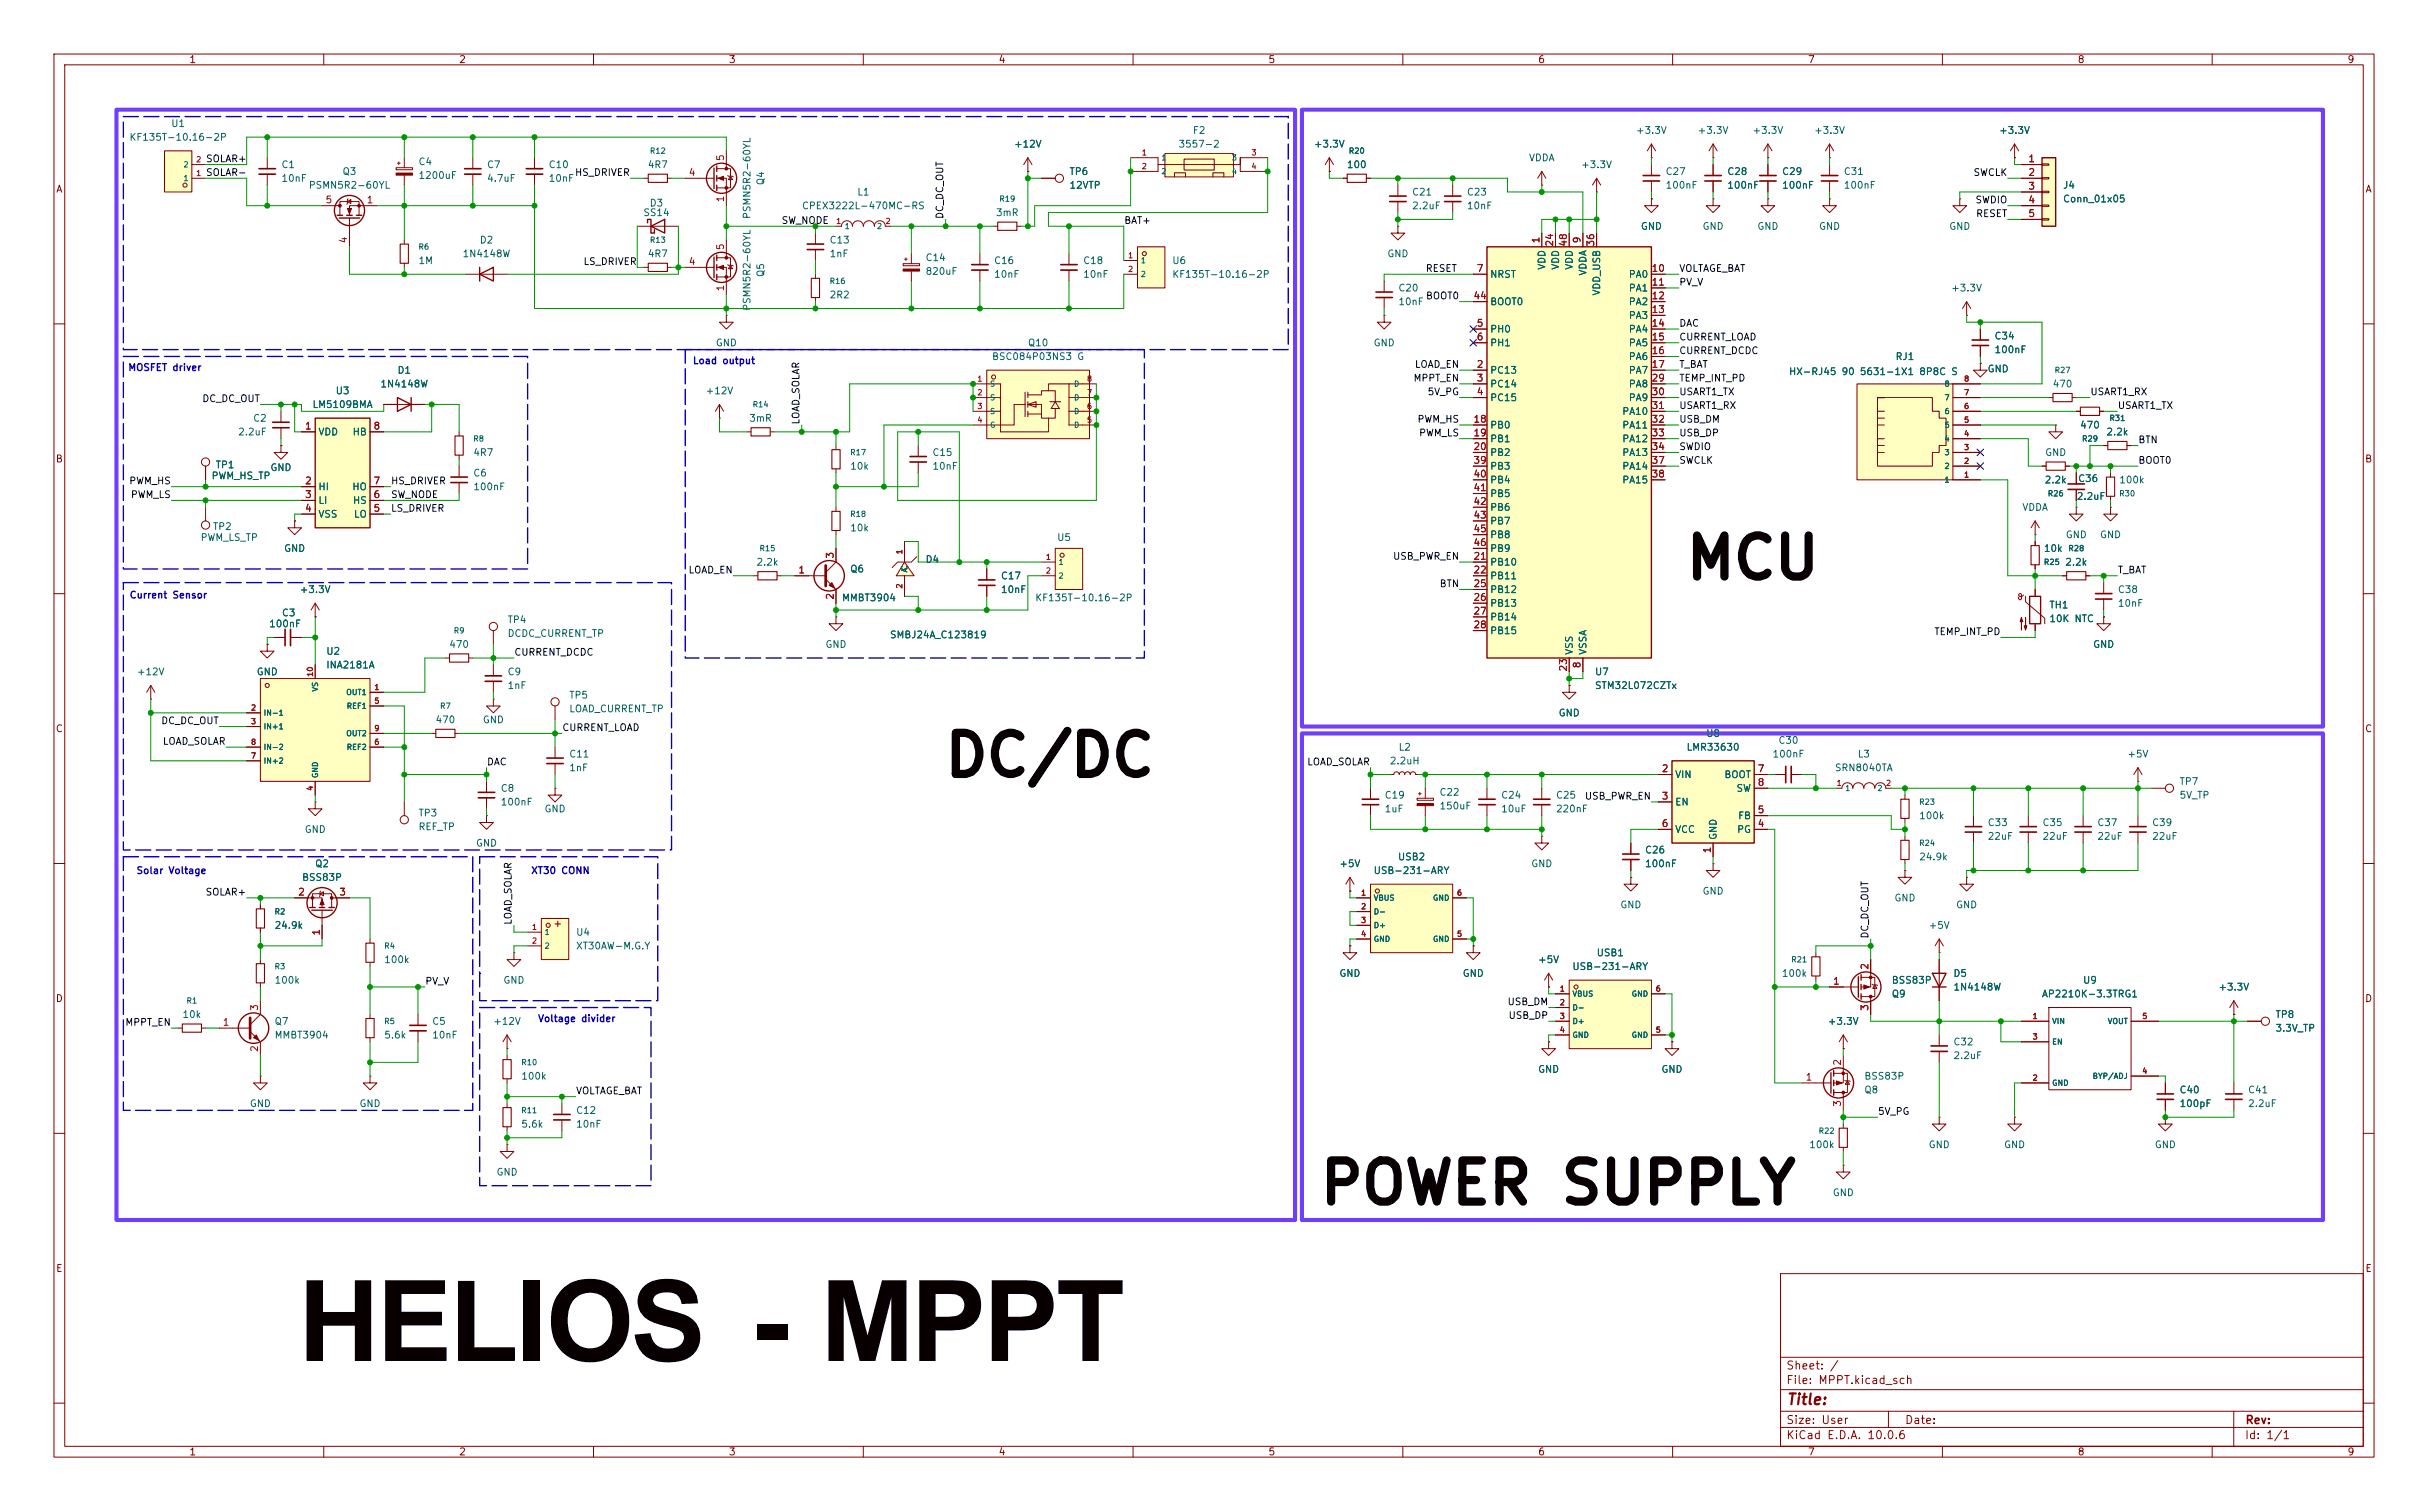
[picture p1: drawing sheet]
<svg xmlns="http://www.w3.org/2000/svg" width="450mm" height="280mm" viewBox="0 0 450 280" stroke-linecap="round" stroke-linejoin="round" font-family="sans-serif">
<defs><g id="words">
<text font-size="20.9" fill="#080000" x="55.3" y="252.2">HELIOS - MPPT</text>
<g font-size="7.6" fill="#080000">
<text x="311.9" y="109.1">MCU</text>
<text x="174.6" y="145.7">DC/DC</text>
<text x="244.1" y="225">POWER SUPPLY</text>
</g>
<text font-size="2" fill="#840000" x="331" y="260.8">Title:</text>
<g font-size="1.5" fill="#840000">
<text x="331" y="256.9">File: MPPT.kicad_sch</text>
<text x="331" y="254.2">Sheet: /</text>
<text x="331" y="267.1">KiCad E.D.A. 10.0.6</text>
<text x="331" y="264.3">Size: User</text>
<text x="353" y="264.3">Date:</text>
<text x="416" y="267.1">Id: 1/1</text>
<text x="416" y="264.2">Rev:</text>
</g>
<g font-size="1.3" fill="#840000">
<text x="35" y="12">1</text>
<text x="85" y="12">2</text>
<text x="135" y="12">3</text>
<text x="185" y="12">4</text>
<text x="235" y="12">5</text>
<text x="285" y="12">6</text>
<text x="335" y="12">7</text>
<text x="385" y="12">8</text>
<text x="435" y="12">9</text>
<text x="10.3" y="36">A</text>
<text x="438.3" y="36">A</text>
<text x="10.2" y="86">B</text>
<text x="438.2" y="86">B</text>
<text x="10.2" y="136">C</text>
<text x="438.2" y="136">C</text>
<text x="10.2" y="186">D</text>
<text x="438.2" y="186">D</text>
<text x="10.3" y="236">E</text>
<text x="438.3" y="236">E</text>
<text x="35" y="270">1</text>
<text x="85" y="270">2</text>
<text x="135" y="270">3</text>
<text x="185" y="270">4</text>
<text x="235" y="270">5</text>
<text x="285" y="270">6</text>
<text x="335" y="270">7</text>
<text x="385" y="270">8</text>
<text x="435" y="270">9</text>
</g>
<g font-size="1.3" fill="#006464">
<text x="31.6" y="23.8">U1</text>
<text x="23.9" y="26.4">KF135T-10.16-2P</text>
<text x="187.8" y="27.6">+12V</text>
<text x="218.3" y="27.6">3557-2</text>
<text x="221" y="25.1">F2</text>
<text x="243.4" y="27.6">+3.3V</text>
<text x="303.1" y="25.1">+3.3V</text>
<text x="314.5" y="25.1">+3.3V</text>
<text x="324.7" y="25.1">+3.3V</text>
<text x="336.1" y="25.1">+3.3V</text>
<text x="370.4" y="25.1">+3.3V</text>
<text x="52.1" y="31.5">C1</text>
<text x="52.1" y="34">10nF</text>
<text x="57.1" y="35.3">PSMN5R2-60YL</text>
<text x="63.4" y="32.7">Q3</text>
<text x="77.5" y="30.9">C4</text>
<text x="77.5" y="33.5">1200uF</text>
<text x="90.2" y="31.5">C7</text>
<text x="90.2" y="34">4.7uF</text>
<text x="101.6" y="31.5">C10</text>
<text x="101.6" y="34">10nF</text>
<text x="119.9" y="31.5">4R7</text>
<text x="141.9" y="34.4" transform="rotate(-90 141.9 34.4)">Q4</text>
<text x="198.1" y="32.7">TP6</text>
<text x="198.1" y="35.3">12VTP</text>
<text x="249.5" y="31.5">100</text>
<text x="283.3" y="30.2">VDDA</text>
<text x="292.9" y="31.5">+3.3V</text>
<text x="308.6" y="32.7">C27</text>
<text x="308.6" y="35.3">100nF</text>
<text x="320" y="32.7">C28</text>
<text x="320" y="35.3">100nF</text>
<text x="330.2" y="32.7">C29</text>
<text x="330.2" y="35.3">100nF</text>
<text x="341.6" y="32.7">C31</text>
<text x="341.6" y="35.3">100nF</text>
<text x="382.3" y="35.3">J4</text>
<text x="119.1" y="40.3">SS14</text>
<text x="120.3" y="38.6">D3</text>
<text x="139.4" y="40.7" transform="rotate(-90 139.4 40.7)">PSMN5R2-60YL</text>
<text x="148.5" y="39.1">CPEX3222L-470MC-RS</text>
<text x="158.8" y="36.5">L1</text>
<text x="184.5" y="40.3">3mR</text>
<text x="261.6" y="36.5">C21</text>
<text x="261.6" y="39.1">2.2uF</text>
<text x="271.8" y="36.5">C23</text>
<text x="271.8" y="39.1">10nF</text>
<text x="382.3" y="37.8">Conn_01x05</text>
<text x="85.6" y="48">1N4148W</text>
<text x="88.8" y="45.4">D2</text>
<text x="119.9" y="48">4R7</text>
<text x="153.7" y="45.4">C13</text>
<text x="153.7" y="48">1nF</text>
<text x="257" y="48">GND</text>
<text x="304" y="42.9">GND</text>
<text x="315.4" y="42.9">GND</text>
<text x="325.6" y="42.9">GND</text>
<text x="337" y="42.9">GND</text>
<text x="361.2" y="42.9">GND</text>
<text x="77.5" y="49.2">1M</text>
<text x="141.9" y="51.5" transform="rotate(-90 141.9 51.5)">Q5</text>
<text x="171.4" y="48.7">C14</text>
<text x="171.4" y="51.2">820uF</text>
<text x="184.1" y="49.2">C16</text>
<text x="184.1" y="51.8">10nF</text>
<text x="200.6" y="49.2">C18</text>
<text x="200.6" y="51.8">10nF</text>
<text x="217.2" y="49.2">U6</text>
<text x="217.2" y="51.8">KF135T-10.16-2P</text>
<text x="276.1" y="51.8">NRST</text>
<text x="286.7" y="50.1" transform="rotate(-90 286.7 50.1)">VDD</text>
<text x="289.3" y="50.1" transform="rotate(-90 289.3 50.1)">VDD</text>
<text x="291.8" y="50.1" transform="rotate(-90 291.8 50.1)">VDD</text>
<text x="294.3" y="51.2" transform="rotate(-90 294.3 51.2)">VDDA</text>
<text x="301.8" y="51.8">PA0</text>
<text x="139.4" y="57.7" transform="rotate(-90 139.4 57.7)">PSMN5R2-60YL</text>
<text x="153.7" y="55.6">2R2</text>
<text x="259.1" y="54.3">C20</text>
<text x="259.1" y="56.9">10nF</text>
<text x="276.1" y="56.9">BOOT0</text>
<text x="296.9" y="54.9" transform="rotate(-90 296.9 54.9)">VDD_USB</text>
<text x="301.8" y="54.3">PA1</text>
<text x="301.8" y="56.9">PA2</text>
<text x="301.8" y="59.4">PA3</text>
<text x="361.5" y="54.3">+3.3V</text>
<text x="132.6" y="64.5">GND</text>
<text x="190.4" y="64.5">Q10</text>
<text x="254.5" y="64.5">GND</text>
<text x="276.1" y="61.9">PH0</text>
<text x="276.1" y="64.5">PH1</text>
<text x="301.8" y="61.9">PA4</text>
<text x="301.8" y="64.5">PA5</text>
<text x="369.6" y="63.2">C34</text>
<text x="369.6" y="65.7">100nF</text>
<text x="73.6" y="69.6">D1</text>
<text x="183.8" y="67">BSC084P03NS3 G</text>
<text x="276.1" y="69.6">PC13</text>
<text x="301.8" y="67">PA6</text>
<text x="301.8" y="69.6">PA7</text>
<text x="331.5" y="69.8">HX-RJ45 90 5631-1X1 8P8C S</text>
<text x="351.2" y="67">RJ1</text>
<text x="368.3" y="69.3">GND</text>
<text x="57.8" y="75.9">LM5109BMA</text>
<text x="62.1" y="73.4">U3</text>
<text x="70.4" y="72.1">1N4148W</text>
<text x="130.7" y="73.4">+12V</text>
<text x="276.1" y="72.1">PC14</text>
<text x="276.1" y="74.6">PC15</text>
<text x="300.6" y="77.2">PA10</text>
<text x="301.8" y="72.1">PA8</text>
<text x="301.8" y="74.6">PA9</text>
<text x="380.3" y="72.1">470</text>
<text x="44" y="81">2.2uF</text>
<text x="46.8" y="78.4">C2</text>
<text x="58.9" y="81">VDD</text>
<text x="65.2" y="81">HB</text>
<text x="138.8" y="78.4">3mR</text>
<text x="276.1" y="79.7">PB0</text>
<text x="276.1" y="82.3">PB1</text>
<text x="300.6" y="79.7">PA11</text>
<text x="300.6" y="82.3">PA12</text>
<text x="385.4" y="79.7">470</text>
<text x="390.3" y="81">2.2k</text>
<text x="39.1" y="89.1">PWM_HS_TP</text>
<text x="39.9" y="87.1">TP1</text>
<text x="50" y="87.6">GND</text>
<text x="87.6" y="84.8">4R7</text>
<text x="87.6" y="88.6">C6</text>
<text x="157.5" y="87.3">10k</text>
<text x="172.7" y="84.8">C15</text>
<text x="172.7" y="87.3">10nF</text>
<text x="276.1" y="84.8">PB2</text>
<text x="276.1" y="87.3">PB3</text>
<text x="276.1" y="89.9">PB4</text>
<text x="300.6" y="84.8">PA13</text>
<text x="300.6" y="87.3">PA14</text>
<text x="300.6" y="89.9">PA15</text>
<text x="378.8" y="89.9">2.2k</text>
<text x="378.9" y="84.8">GND</text>
<text x="385" y="89.6">C36</text>
<text x="392.7" y="89.9">100k</text>
<text x="58.9" y="91.1">HI</text>
<text x="58.9" y="93.7">LI</text>
<text x="65.2" y="91.1">HO</text>
<text x="65.3" y="93.7">HS</text>
<text x="87.6" y="91.1">100nF</text>
<text x="276.1" y="92.4">PB5</text>
<text x="276.1" y="95">PB6</text>
<text x="374.7" y="95">VDDA</text>
<text x="384.8" y="92.9">2.2uF</text>
<text x="37.1" y="100.5">PWM_LS_TP</text>
<text x="39.4" y="98.5">TP2</text>
<text x="58.9" y="96.2">VSS</text>
<text x="65.5" y="96.2">LO</text>
<text x="157.5" y="98.8">10k</text>
<text x="195.8" y="100.5">U5</text>
<text x="276.1" y="97.5">PB7</text>
<text x="276.1" y="100">PB8</text>
<text x="382.7" y="100">GND</text>
<text x="389.1" y="100">GND</text>
<text x="52.5" y="102.6">GND</text>
<text x="140.1" y="105.1">2.2k</text>
<text x="157.5" y="106.4">Q6</text>
<text x="171.4" y="104.6">D4</text>
<text x="185.4" y="107.7">C17</text>
<text x="276.1" y="105.1">PB10</text>
<text x="276.1" y="107.7">PB11</text>
<text x="276.1" y="102.6">PB9</text>
<text x="378.7" y="102.6">10k</text>
<text x="382.7" y="105.1">2.2k</text>
<text x="55.5" y="110.2">+3.3V</text>
<text x="155.9" y="111.7">MMBT3904</text>
<text x="185.4" y="110.2">10nF</text>
<text x="191.8" y="111.7">KF135T-10.16-2P</text>
<text x="276.1" y="110.2">PB12</text>
<text x="276.1" y="112.7">PB13</text>
<text x="379.7" y="113.1">TH1</text>
<text x="392.4" y="110.2">C38</text>
<text x="392.4" y="112.7">10nF</text>
<text x="49.8" y="116.5">100nF</text>
<text x="52.1" y="114.5">C3</text>
<text x="94" y="115.8">TP4</text>
<text x="94" y="118.3">DCDC_CURRENT_TP</text>
<text x="164.8" y="118.6">SMBJ24A_C123819</text>
<text x="276.1" y="115.3">PB14</text>
<text x="276.1" y="117.8">PB15</text>
<text x="379.7" y="115.6">10K NTC</text>
<text x="25.3" y="125.4">+12V</text>
<text x="47.5" y="125.4">GND</text>
<text x="60.4" y="121.6">U2</text>
<text x="60.4" y="124.2">INA2181A</text>
<text x="83.1" y="120.4">470</text>
<text x="94" y="125.4">C9</text>
<text x="152.9" y="120.4">GND</text>
<text x="291.8" y="121.5" transform="rotate(-90 291.8 121.5)">VSS</text>
<text x="294.3" y="121.5" transform="rotate(-90 294.3 121.5)">VSSA</text>
<text x="295.5" y="125.4">U7</text>
<text x="387.8" y="120.4">GND</text>
<text x="94" y="128">1nF</text>
<text x="105.4" y="129.8">TP5</text>
<text x="295.5" y="128">STM32L072CZTx</text>
<text x="80.6" y="134.3">470</text>
<text x="89.4" y="134.3">GND</text>
<text x="105.4" y="132.3">LOAD_CURRENT_TP</text>
<text x="288.8" y="133.1">GND</text>
<text x="316.1" y="136.9">U8</text>
<text x="105.4" y="140.7">C11</text>
<text x="105.4" y="143.2">1nF</text>
<text x="257.5" y="141.9">2.2uH</text>
<text x="259.1" y="139.4">L2</text>
<text x="312.5" y="139.4">LMR33630</text>
<text x="328.4" y="140.7">100nF</text>
<text x="329.5" y="138.1">C30</text>
<text x="340" y="143.2">SRN8040TA</text>
<text x="344.2" y="140.7">L3</text>
<text x="394.2" y="140.7">+5V</text>
<text x="92.7" y="147">C8</text>
<text x="92.7" y="149.6">100nF</text>
<text x="256.5" y="148.3">C19</text>
<text x="266.7" y="147.8">C22</text>
<text x="278.1" y="148.3">C24</text>
<text x="288.3" y="148.3">C25</text>
<text x="310.4" y="144.5">VIN</text>
<text x="310.4" y="149.6">EN</text>
<text x="319.5" y="144.5">BOOT</text>
<text x="321.7" y="147">SW</text>
<text x="403.8" y="145.8">TP7</text>
<text x="403.8" y="148.3">5V_TP</text>
<text x="56.4" y="154.6">GND</text>
<text x="77.5" y="151.6">TP3</text>
<text x="77.5" y="154.1">REF_TP</text>
<text x="100.8" y="150.8">GND</text>
<text x="256.5" y="150.8">1uF</text>
<text x="266.7" y="150.3">150uF</text>
<text x="278.1" y="150.8">10uF</text>
<text x="288.3" y="150.8">220nF</text>
<text x="310.4" y="154.6">VCC</text>
<text x="318.5" y="155.7" transform="rotate(-90 318.5 155.7)">GND</text>
<text x="321.8" y="154.6">PG</text>
<text x="322" y="152.1">FB</text>
<text x="355.6" y="152.1">100k</text>
<text x="368.3" y="153.4">C33</text>
<text x="368.3" y="155.9">22uF</text>
<text x="378.4" y="153.4">C35</text>
<text x="378.4" y="155.9">22uF</text>
<text x="388.6" y="153.4">C37</text>
<text x="388.6" y="155.9">22uF</text>
<text x="398.8" y="153.4">C39</text>
<text x="398.8" y="155.9">22uF</text>
<text x="58.3" y="161">Q2</text>
<text x="88.1" y="157.2">GND</text>
<text x="248.1" y="161">+5V</text>
<text x="259" y="159.7">USB2</text>
<text x="283.7" y="161">GND</text>
<text x="304.8" y="158.5">C26</text>
<text x="304.8" y="161">100nF</text>
<text x="355.6" y="159.7">24.9k</text>
<text x="55.9" y="163.5">BSS83P</text>
<text x="254.5" y="162.3">USB-231-ARY</text>
<text x="315.4" y="166.1">GND</text>
<text x="351" y="167.3">GND</text>
<text x="50.8" y="172.4">24.9k</text>
<text x="106.7" y="173.7">U4</text>
<text x="300.2" y="168.6">GND</text>
<text x="357.3" y="172.4">+5V</text>
<text x="362.4" y="168.6">GND</text>
<text x="71.1" y="178.8">100k</text>
<text x="106.7" y="176.2">XT30AW-M.G.Y</text>
<text x="285" y="178.8">+5V</text>
<text x="295.8" y="177.5">USB1</text>
<text x="50.8" y="182.6">100k</text>
<text x="93.2" y="182.6">GND</text>
<text x="248.1" y="181.3">GND</text>
<text x="271" y="181.3">GND</text>
<text x="291.3" y="180">USB-231-ARY</text>
<text x="330.1" y="181.3">100k</text>
<text x="350.5" y="185.1">Q9</text>
<text x="350.5" y="182.6">BSS83P</text>
<text x="361.9" y="181.3">D5</text>
<text x="361.9" y="183.9">1N4148W</text>
<text x="378.3" y="185.1">AP2210K-3.3TRG1</text>
<text x="386" y="182.6">U9</text>
<text x="411.1" y="183.9">+3.3V</text>
<text x="33.7" y="188.9">10k</text>
<text x="50.8" y="190.2">Q7</text>
<text x="80" y="190.2">C5</text>
<text x="91.3" y="190.2">+12V</text>
<text x="338.7" y="190.2">+3.3V</text>
<text x="421.6" y="188.9">TP8</text>
<text x="421.6" y="191.5">3.3V_TP</text>
<text x="50.8" y="192.7">MMBT3904</text>
<text x="71.1" y="192.7">5.6k</text>
<text x="80" y="192.7">10nF</text>
<text x="361.9" y="194">C32</text>
<text x="361.9" y="196.6">2.2uF</text>
<text x="96.5" y="200.4">100k</text>
<text x="285" y="199.1">GND</text>
<text x="307.8" y="199.1">GND</text>
<text x="345.4" y="202.9">Q8</text>
<text x="345.4" y="200.4">BSS83P</text>
<text x="403.8" y="202.9">C40</text>
<text x="416.5" y="202.9">C41</text>
<text x="46.2" y="205.4">GND</text>
<text x="66.5" y="205.4">GND</text>
<text x="96.5" y="209.3">5.6k</text>
<text x="106.7" y="206.7">C12</text>
<text x="106.7" y="209.3">10nF</text>
<text x="403.8" y="205.4">100pF</text>
<text x="416.5" y="205.4">2.2uF</text>
<text x="335.2" y="213.1">100k</text>
<text x="357.3" y="213.1">GND</text>
<text x="371.3" y="213.1">GND</text>
<text x="399.3" y="213.1">GND</text>
<text x="91.9" y="218.1">GND</text>
<text x="339.6" y="222">GND</text>
</g>
<g font-size="1.3" fill="#a90000">
<text x="134.5" y="30" transform="rotate(-90 134.5 30)">5</text>
<text x="127.5" y="32.9">4</text>
<text x="375.8" y="30.4">1</text>
<text x="375.8" y="32.9">2</text>
<text x="375.8" y="35.4">3</text>
<text x="60.2" y="38">5</text>
<text x="67.8" y="38">1</text>
<text x="134.5" y="37.6" transform="rotate(-90 134.5 37.6)">1</text>
<text x="375.8" y="38">4</text>
<text x="375.8" y="40.5">5</text>
<text x="64.6" y="45.2" transform="rotate(-90 64.6 45.2)">4</text>
<text x="134.5" y="46.5" transform="rotate(-90 134.5 46.5)">5</text>
<text x="285.6" y="45.2" transform="rotate(-90 285.6 45.2)">1</text>
<text x="288.2" y="45.8" transform="rotate(-90 288.2 45.8)">24</text>
<text x="290.7" y="45.8" transform="rotate(-90 290.7 45.8)">48</text>
<text x="293.2" y="45.2" transform="rotate(-90 293.2 45.2)">9</text>
<text x="295.8" y="45.8" transform="rotate(-90 295.8 45.8)">36</text>
<text x="127.5" y="49.4">4</text>
<text x="273.6" y="50.7">7</text>
<text x="306" y="50.7">10</text>
<text x="306" y="53.2">11</text>
<text x="134.5" y="54.1" transform="rotate(-90 134.5 54.1)">1</text>
<text x="273" y="55.8">44</text>
<text x="306" y="55.8">12</text>
<text x="306" y="58.3">13</text>
<text x="273.6" y="60.8">5</text>
<text x="273.6" y="63.4">6</text>
<text x="306" y="60.8">14</text>
<text x="306" y="63.4">15</text>
<text x="306" y="65.9">16</text>
<text x="273.6" y="68.5">2</text>
<text x="273.6" y="71">3</text>
<text x="306" y="68.5">17</text>
<text x="306" y="71">29</text>
<text x="273.6" y="73.5">4</text>
<text x="306" y="73.5">30</text>
<text x="306" y="76.1">31</text>
<text x="56.4" y="79.9">1</text>
<text x="69.1" y="79.9">8</text>
<text x="273" y="78.6">18</text>
<text x="273" y="81.2">19</text>
<text x="273" y="83.7">20</text>
<text x="306" y="78.6">32</text>
<text x="306" y="81.2">33</text>
<text x="306" y="83.7">34</text>
<text x="273" y="86.2">39</text>
<text x="273" y="88.8">40</text>
<text x="306" y="86.2">37</text>
<text x="306" y="88.8">38</text>
<text x="56.4" y="90.1">2</text>
<text x="56.4" y="92.6">3</text>
<text x="56.4" y="95.1">4</text>
<text x="69.1" y="95.1">5</text>
<text x="69.1" y="92.6">6</text>
<text x="69.1" y="90.1">7</text>
<text x="273" y="91.3">41</text>
<text x="273" y="93.9">42</text>
<text x="273" y="96.4">43</text>
<text x="273" y="98.9">45</text>
<text x="273" y="101.5">46</text>
<text x="147.9" y="106.6">1</text>
<text x="154.8" y="103.6" transform="rotate(-90 154.8 103.6)">3</text>
<text x="273" y="104">21</text>
<text x="273" y="106.6">22</text>
<text x="154.8" y="111.2" transform="rotate(-90 154.8 111.2)">2</text>
<text x="273" y="109.1">25</text>
<text x="273" y="111.6">26</text>
<text x="273" y="114.2">27</text>
<text x="273" y="116.7">28</text>
<text x="290.7" y="124.5" transform="rotate(-90 290.7 124.5)">23</text>
<text x="293.2" y="123.9" transform="rotate(-90 293.2 123.9)">8</text>
<text x="307.9" y="143.4">2</text>
<text x="325.7" y="143.4">7</text>
<text x="307.9" y="148.5">3</text>
<text x="325.7" y="145.9">8</text>
<text x="307.9" y="153.6">6</text>
<text x="325.7" y="153.6">4</text>
<text x="325.7" y="151">5</text>
<text x="317.4" y="158.2" transform="rotate(-90 317.4 158.2)">1</text>
<text x="55.1" y="166.3">2</text>
<text x="62.8" y="166.3">3</text>
<text x="59.6" y="173.5" transform="rotate(-90 59.6 173.5)">1</text>
<text x="346.6" y="179.8" transform="rotate(-90 346.6 179.8)">2</text>
<text x="339.6" y="182.8">1</text>
<text x="41.2" y="190.4">1</text>
<text x="48.1" y="187.4" transform="rotate(-90 48.1 187.4)">3</text>
<text x="346.6" y="187.4" transform="rotate(-90 346.6 187.4)">3</text>
<text x="48.1" y="195.1" transform="rotate(-90 48.1 195.1)">2</text>
<text x="341.5" y="197.6" transform="rotate(-90 341.5 197.6)">2</text>
<text x="334.5" y="200.5">1</text>
<text x="341.5" y="205.2" transform="rotate(-90 341.5 205.2)">3</text>
</g>
<g font-size="1.3" fill="#0f0f0f">
<text x="38.1" y="30.4">SOLAR+</text>
<text x="38.1" y="32.9">SOLAR-</text>
<text x="106.5" y="32.9">HS_DRIVER</text>
<text x="365.7" y="32.9">SWCLK</text>
<text x="144.8" y="41.8">SW_NODE</text>
<text x="175.1" y="40.7" transform="rotate(-90 175.1 40.7)">DC_DC_OUT</text>
<text x="208.3" y="41.8">BAT+</text>
<text x="366" y="38">SWDIO</text>
<text x="366.1" y="40.5">RESET</text>
<text x="108" y="49.4">LS_DRIVER</text>
<text x="264.1" y="50.7">RESET</text>
<text x="311.1" y="50.7">VOLTAGE_BAT</text>
<text x="311.1" y="53.2">PV_V</text>
<text x="264.2" y="55.8">BOOT0</text>
<text x="311.1" y="63.4">CURRENT_LOAD</text>
<text x="311.1" y="65.9">CURRENT_DCDC</text>
<text x="311.1" y="60.8">DAC</text>
<text x="261.9" y="71">MPPT_EN</text>
<text x="262.1" y="68.5">LOAD_EN</text>
<text x="311.1" y="68.5">T_BAT</text>
<text x="311.1" y="71">TEMP_INT_PD</text>
<text x="37.4" y="74.8">DC_DC_OUT</text>
<text x="264.5" y="73.5">5V_PG</text>
<text x="311.1" y="76.1">USART1_RX</text>
<text x="311.1" y="73.5">USART1_TX</text>
<text x="387.3" y="73.5">USART1_RX</text>
<text x="392.4" y="76.1">USART1_TX</text>
<text x="148.5" y="78.8" transform="rotate(-90 148.5 78.8)">LOAD_SOLAR</text>
<text x="262.6" y="78.6">PWM_HS</text>
<text x="262.9" y="81.2">PWM_LS</text>
<text x="311.1" y="83.7">SWDIO</text>
<text x="311.1" y="81.2">USB_DP</text>
<text x="311.1" y="78.6">USB_DM</text>
<text x="396.2" y="82.4">BTN</text>
<text x="311.1" y="86.2">SWCLK</text>
<text x="396.2" y="86.2">BOOT0</text>
<text x="23.8" y="90.1">PWM_HS</text>
<text x="24.1" y="92.6">PWM_LS</text>
<text x="72.4" y="90.1">HS_DRIVER</text>
<text x="72.4" y="95.1">LS_DRIVER</text>
<text x="72.4" y="92.6">SW_NODE</text>
<text x="127.5" y="106.6">LOAD_EN</text>
<text x="258.1" y="104">USB_PWR_EN</text>
<text x="392.4" y="106.6">T_BAT</text>
<text x="266.7" y="109.1">BTN</text>
<text x="358.4" y="118">TEMP_INT_PD</text>
<text x="95.2" y="121.8">CURRENT_DCDC</text>
<text x="29.8" y="134.5">DC_DC_OUT</text>
<text x="104.1" y="135.8">CURRENT_LOAD</text>
<text x="30.1" y="138.3">LOAD_SOLAR</text>
<text x="90.1" y="142.1">DAC</text>
<text x="242.2" y="142.1">LOAD_SOLAR</text>
<text x="293.6" y="148.5">USB_PWR_EN</text>
<text x="38" y="166.3">SOLAR+</text>
<text x="95.1" y="171.5" transform="rotate(-90 95.1 171.5)">LOAD_SOLAR</text>
<text x="346.6" y="174" transform="rotate(-90 346.6 174)">DC_DC_OUT</text>
<text x="78.7" y="182.8">PV_V</text>
<text x="23.1" y="190.4">MPPT_EN</text>
<text x="279.3" y="186.6">USB_DM</text>
<text x="279.5" y="189.1">USB_DP</text>
<text x="106.7" y="203.1">VOLTAGE_BAT</text>
<text x="348" y="206.9">5V_PG</text>
</g>
<g font-size="1.3" fill="#0000c2">
<text x="23.7" y="69.1">MOSFET driver</text>
<text x="128.3" y="67.8">Load output</text>
<text x="23.9" y="111.2">Current Sensor</text>
<text x="25.2" y="162.3">Solar Voltage</text>
<text x="98.3" y="162.3">XT30 CONN</text>
<text x="99.6" y="189.7">Voltage divider</text>
</g>
<g font-size="1" fill="#006464">
<text x="120.3" y="28.7">R12</text>
<text x="215.1" y="30">1</text>
<text x="228.2" y="30">3</text>
<text x="249.9" y="28.7">R20</text>
<text x="33.9" y="33.8">1</text>
<text x="33.9" y="31.3">2</text>
<text x="215.1" y="32.5">2</text>
<text x="228.2" y="32.5">4</text>
<text x="185.1" y="37.6">R19</text>
<text x="77.5" y="46.5">R6</text>
<text x="120.3" y="45.2">R13</text>
<text x="156.5" y="42.7">1</text>
<text x="162.4" y="42.7">2</text>
<text x="153.7" y="52.9">R16</text>
<text x="211.3" y="49">1</text>
<text x="211.3" y="51.6">2</text>
<text x="183.4" y="71.9">S</text>
<text x="199" y="71.9">D</text>
<text x="360.3" y="71.9">8</text>
<text x="380.7" y="69.4">R27</text>
<text x="139.4" y="75.7">R14</text>
<text x="183.4" y="74.4">S</text>
<text x="183.4" y="77">S</text>
<text x="199" y="77">D</text>
<text x="199" y="74.4">D</text>
<text x="360.3" y="77">6</text>
<text x="360.3" y="74.4">7</text>
<text x="87.6" y="82.1">R8</text>
<text x="183.4" y="79.5">G</text>
<text x="199" y="79.5">D</text>
<text x="360.3" y="82.1">4</text>
<text x="360.3" y="79.5">5</text>
<text x="385.8" y="82.1">R29</text>
<text x="390.9" y="78.3">R31</text>
<text x="157.5" y="84.6">R17</text>
<text x="360.3" y="89.7">1</text>
<text x="360.3" y="87.1">2</text>
<text x="360.3" y="84.6">3</text>
<text x="379.4" y="92.2">R26</text>
<text x="392.7" y="92.2">R30</text>
<text x="157.5" y="96">R18</text>
<text x="140.7" y="102.4">R15</text>
<text x="168.4" y="106.2" transform="rotate(-90 168.4 106.2)">A</text>
<text x="168.4" y="105.9" transform="rotate(-90 168.4 105.9)">C</text>
<text x="196.1" y="104.9">1</text>
<text x="196.1" y="107.5">2</text>
<text x="378.7" y="104.9">R25</text>
<text x="383.2" y="102.4">R28</text>
<text x="84" y="117.6">R9</text>
<text x="59.2" y="128.3" transform="rotate(-90 59.2 128.3)">VS</text>
<text x="64.1" y="129">OUT1</text>
<text x="64.2" y="131.6">REF1</text>
<text x="81.5" y="131.6">R7</text>
<text x="48.8" y="132.9">IN-1</text>
<text x="48.8" y="135.4">IN+1</text>
<text x="64.1" y="136.7">OUT2</text>
<text x="48.8" y="141.7">IN+2</text>
<text x="48.8" y="139.2">IN-2</text>
<text x="64.2" y="139.2">REF2</text>
<text x="59.2" y="144.3" transform="rotate(-90 59.2 144.3)">GND</text>
<text x="341.9" y="146.8">1</text>
<text x="347.8" y="146.8">2</text>
<text x="355.6" y="149.4">R23</text>
<text x="355.6" y="157">R24</text>
<text x="254.5" y="167.1">VBUS</text>
<text x="265.5" y="167.1">GND</text>
<text x="50.8" y="169.7">R2</text>
<text x="100.8" y="173.5">1</text>
<text x="254.5" y="169.7">D-</text>
<text x="254.5" y="172.2">D+</text>
<text x="50.8" y="179.9">R3</text>
<text x="71.1" y="176">R4</text>
<text x="100.8" y="176">2</text>
<text x="254.5" y="174.8">GND</text>
<text x="265.5" y="174.8">GND</text>
<text x="331.9" y="178.6">R21</text>
<text x="291.3" y="184.9">VBUS</text>
<text x="302.3" y="184.9">GND</text>
<text x="34.5" y="186.2">R1</text>
<text x="71.1" y="190">R5</text>
<text x="291.3" y="187.5">D-</text>
<text x="291.3" y="190">D+</text>
<text x="380.2" y="190">VIN</text>
<text x="390.5" y="190">VOUT</text>
<text x="96.5" y="197.6">R10</text>
<text x="291.3" y="192.5">GND</text>
<text x="302.3" y="192.5">GND</text>
<text x="380.2" y="193.8">EN</text>
<text x="380.2" y="201.4">GND</text>
<text x="387.7" y="200.2">BYP/ADJ</text>
<text x="96.5" y="206.5">R11</text>
<text x="337" y="210.3">R22</text>
</g>
<g font-size="1" fill="#a90000">
<text x="211.5" y="29">1</text>
<text x="231.8" y="29">3</text>
<text x="36.3" y="32.9">1</text>
<text x="36.3" y="30.3">2</text>
<text x="211.5" y="31.6">2</text>
<text x="231.8" y="31.6">4</text>
<text x="154.9" y="41.7">1</text>
<text x="164" y="41.7">2</text>
<text x="209" y="48.1">1</text>
<text x="209" y="50.6">2</text>
<text x="181" y="71">1</text>
<text x="201.4" y="71">8</text>
<text x="363.9" y="71">8</text>
<text x="181" y="73.5">2</text>
<text x="181" y="76">3</text>
<text x="201.4" y="76">6</text>
<text x="201.4" y="73.5">7</text>
<text x="363.9" y="76">6</text>
<text x="363.9" y="73.5">7</text>
<text x="181" y="78.6">4</text>
<text x="201.4" y="78.6">5</text>
<text x="363.9" y="83.7">3</text>
<text x="363.9" y="81.1">4</text>
<text x="363.9" y="78.6">5</text>
<text x="363.9" y="88.7">1</text>
<text x="363.9" y="86.2">2</text>
<text x="167.5" y="102.8" transform="rotate(-90 167.5 102.8)">1</text>
<text x="193.7" y="104">1</text>
<text x="193.7" y="106.5">2</text>
<text x="167.5" y="109.2" transform="rotate(-90 167.5 109.2)">2</text>
<text x="58.2" y="125.5" transform="rotate(-90 58.2 125.5)">10</text>
<text x="46.4" y="131.9">2</text>
<text x="69.3" y="128.1">1</text>
<text x="69.3" y="130.6">5</text>
<text x="46.4" y="134.5">3</text>
<text x="69.3" y="135.7">9</text>
<text x="46.4" y="140.8">7</text>
<text x="46.4" y="138.3">8</text>
<text x="69.3" y="138.3">6</text>
<text x="58.2" y="146.6" transform="rotate(-90 58.2 146.6)">4</text>
<text x="340.3" y="145.9">1</text>
<text x="349.4" y="145.9">2</text>
<text x="252.2" y="166.2">1</text>
<text x="269.9" y="166.2">6</text>
<text x="98.5" y="172.6">1</text>
<text x="252.2" y="168.7">2</text>
<text x="252.2" y="171.3">3</text>
<text x="252.2" y="173.8">4</text>
<text x="269.9" y="173.8">5</text>
<text x="98.5" y="175.1">2</text>
<text x="289" y="184">1</text>
<text x="306.8" y="184">6</text>
<text x="289" y="186.5">2</text>
<text x="289" y="189.1">3</text>
<text x="289" y="191.6">4</text>
<text x="306.8" y="191.6">5</text>
<text x="376.6" y="189.1">1</text>
<text x="396.9" y="189.1">5</text>
<text x="376.6" y="192.9">3</text>
<text x="376.6" y="200.5">2</text>
<text x="396.9" y="199.2">4</text>
</g>
</g></defs>
<g fill="none" stroke="#840000" stroke-width=".19">
<path d="M10 10h430v260h-430zM12 12h426v256h-426zM60 10v2M110 10v2M160 10v2M210 10v2M260 10v2M310 10v2M360 10v2M410 10v2M59.7 38.1h3.3M63 39.9v-2.5h3.5v2.5"/>
<path d="M64.4 37.4l.6-.4v.7zM64.5 36.8l-.2 1.1M69.8 38.1h-5v1.8M285.7 34.3h.1M285.7 31.8l-.7 1.2M285.7 31.8l.8 1.2M285.7 31.8v2.5M295.9 35.6h.1M295.9 33l-.8 1.3M295.9 33l.8 1.3M295.9 33v2.6M306.1 30.5v2"/>
<path d="M306.1 33.5v2.1M317.5 36.8v1.3h1.3l-1.3 1.3-1.3-1.3h1.3M317.5 36.8h.1M317.5 29.2h.1M317.5 26.7l-.8 1.3M317.5 26.7l.8 1.3M317.5 26.7v2.5M317.5 30.5v2M317.5 33.5v2.1M327.7 29.2h.1M327.7 36.8v1.3h1.2l-1.2 1.3-1.3-1.3h1.3M327.7 36.8h.1"/>
<path d="M327.7 26.7v2.5M327.7 30.5v2M327.7 33.5v2.1M327.7 26.7l-.8 1.3M327.7 26.7l.7 1.3M339.1 29.2h.1M339.1 36.8v1.3h1.3l-1.3 1.3-1.3-1.3h1.3M339.1 36.8h.1M339.1 26.7l-.8 1.3M339.1 26.7l.8 1.3M339.1 26.7v2.5M339.1 30.5v2"/>
<path d="M339.1 33.5v2.1M64.8 40.4v5.3M10 60h2M438 60h2M10 110h2M438 110h2M365.8 151.1v2.1M365.8 154.2v2M375.9 151.1v2.1M375.9 154.2v2M10 160h2M364.5 162.6v1.2h1.3l-1.3 1.3-1.3-1.3h1.3"/>
<path d="M364.5 162.6h.1M438 160h2M10 210h2M438 210h2M330 236h108v32h-108zM330 257.5h108M330 251.5h108M10 260h2M60 268v2M110 268v2M160 268v2M210 268v2"/>
<path d="M260 268v2M310 268v2M330 264.5h108M330 261.5h108M350 261.5v3M360 268v2M410 268v2M414 261.5v6.5M438 260h2"/>
</g>
<g fill="none" stroke="#840000" stroke-width=".25">
<path d="M62.5 39.9h1M64.3 39.9h1M66 39.9h1.1M62.9 40.4h3.8"/>
<circle cx="64.8" cy="39" r="2.79"/>
</g>
<g fill="#840000" stroke="#840000" stroke-width=".19">
<path d="M64.4 38.6h.8l-.4 1z"/>
<circle cx="63" cy="38.1" r=".25"/>
<circle cx="66.5" cy="38.1" r=".25"/>
</g>
<path d="M304.5 32.5h3.1M304.5 33.5h3.1M316 32.5h3M316 33.5h3M326.1 32.5h3.1M326.1 33.5h3.1M337.6 32.5h3M337.6 33.5h3M364.2 153.2h3.1M364.2 154.2h3.1M374.4 153.2h3M374.4 154.2h3" fill="none" stroke="#840000" stroke-width=".3"/>
<path d="M275.6 45.7h30.5v76.2h-30.5z" fill="#ffffc2"/>
<path d="M275.6 45.7h30.5v76.2h-30.5z" fill="none" stroke="#840000" stroke-width=".25"/>
<g fill="none" stroke="#840000" stroke-width=".19">
<path d="M246.4 31.8h.1M246.4 29.2l-.8 1.3M246.4 29.2l.7 1.3M246.4 29.2v2.6M248.9 33h.8M253.2 33h.8M273 50.8h2.6M273 55.9h2.6M285.7 43.2v2.5M288.3 43.2v2.5M290.8 43.2v2.5M293.4 43.2v2.5"/>
<path d="M295.9 43.2v2.5M306.1 50.8h2.5M306.1 53.4h2.5M306.1 55.9h2.5M306.1 58.4h2.5M273 68.6h2.6M273 71.1h2.6M273 73.7h2.6M273 61h2.6M273 63.5h2.6M273 78.8h2.6M306.1 68.6h2.5"/>
<path d="M306.1 71.1h2.5M306.1 73.7h2.5M306.1 61h2.5M306.1 63.5h2.5M306.1 66.1h2.5M306.1 78.8h2.5M306.1 76.2h2.5M273 81.3h2.6M273 83.8h2.6M273 86.4h2.6M273 88.9h2.6M273 91.5h2.6"/>
<path d="M273 94h2.6M273 96.5h2.6M273 99.1h2.6M306.1 81.3h2.5M306.1 83.8h2.5M306.1 86.4h2.5M306.1 88.9h2.5M273 104.2h2.6M273 106.7h2.6M273 109.2h2.6M273 111.8h2.6M273 114.3h2.6"/>
<path d="M273 116.9h2.6M273 101.6h2.6M80 135.9h.8M84.3 135.9h.8M290.8 127v1.3h1.3l-1.3 1.3-1.2-1.3h1.2M290.8 127h.1M290.8 121.9v2.6M293.4 121.9v2.6"/>
</g>
<path d="M249.7 32.3h3.5v1.5h-3.5zM80.8 135.1h3.5v1.6h-3.5z" fill="none" stroke="#840000" stroke-width=".2"/>
<path d="M344.2 71.1h17.7v17.8h-17.7z" fill="#ffffc2"/>
<g fill="none" stroke="#840000" stroke-width=".19">
<path d="M344.2 71.1h17.7v17.8h-17.7zM348 78.8h1.2M348 77.5h1.2M348 76.2h1.2M348 73.7v12.7h10.1v-2.6h1.3v-1.2h1.3v-5.1h-1.3v-1.3h-1.3v-2.5h-10.1h1.2M361.9 78.8h5.1M361.9 76.2h5.1M361.9 73.7h5.1M361.9 71.1h5.1M348 83.8h1.2M348 82.6h1.2M348 81.3h1.2"/>
<path d="M361.9 88.9h5.1M361.9 86.4h5.1M361.9 83.8h5.1M361.9 81.3h5.1"/>
</g>
<path d="M378.5 29.2h2.5v12.7h-2.5z" fill="#ffffc2"/>
<path d="M378.5 29.2h2.5v12.7h-2.5z" fill="none" stroke="#840000" stroke-width=".25"/>
<g fill="none" stroke="#840000" stroke-width=".19">
<path d="M373.4 29.2h.1M373.4 26.7l-.8 1.3M373.4 26.7l.7 1.3M373.4 26.7v2.5M374.6 30.5h3.9M374.6 33h3.9M374.6 35.6h3.9M374.6 38.1h3.9M378.5 30.4h1.2v.2h-1.2zM378.5 32.9h1.2v.3h-1.2zM378.5 35.4h1.2v.3h-1.2zM378.5 38h1.2v.2h-1.2z"/>
<path d="M374.6 40.7h3.9M378.5 40.5h1.2v.3h-1.2zM389.9 114.3v1.3h1.3l-1.3 1.3-1.3-1.3h1.3M389.9 114.3h.1"/>
</g>
<path d="M309.9 141h15.2v15.2h-15.2z" fill="#ffffc2"/>
<path d="M309.9 141h15.2v15.2h-15.2z" fill="none" stroke="#840000" stroke-width=".25"/>
<g fill="none" stroke="#840000" stroke-width=".19">
<path d="M49.5 29.2v2.1M49.5 32.3v2M257.8 143.5h.5l.2-.3 .3-.2 .4 .2 .1 .3 .2-.3 .3-.2 .4 .2 .1 .3 .2-.3 .4-.2 .3 .2 .2 .3 .1-.3 .4-.2 .3 .2 .2 .3h.5M285.7 146.1v2M285.7 149.1v2M307.3 143.5h2.6M307.3 148.6h2.6M307.3 153.7h2.6M317.5 156.2v2.6M325.1 143.5h2.6M325.1 153.7h2.6M325.1 151.1h2.6"/>
<path d="M325.1 146.1h2.6"/>
</g>
<path d="M48 31.3h3.1M48 32.3h3.1M284.2 148.1h3.1M284.2 149.1h3.1" fill="none" stroke="#840000" stroke-width=".3"/>
<path d="M30.5 28h5.1v7.6h-5.1z" fill="#ffffc2"/>
<circle cx="34.3" cy="34.3" r=".38" fill="#ffffc2" stroke="#ffffc2" stroke-width=".19"/>
<g fill="none" stroke="#840000" stroke-width=".19">
<path d="M30.5 28h5.1v7.6h-5.1zM35.6 33h2.5M35.6 30.5h2.5M73.4 31.1h3.1v.4h-3.1zM73.7 30.2h.5M73.9 30v.5M74.9 29.2v1.9M74.9 32.5v1.8M87.6 29.2v2.1M87.6 32.3v2M99.1 29.2v2.1M99.1 32.3v2"/>
<path d="M119.4 33h.7M123.7 33h.8M306.1 36.8v1.3h1.2l-1.2 1.3-1.3-1.3h1.3M306.1 36.8h.1M74.9 44.5v.7M74.9 48.8v.7M86.4 50.8h7.6M118.1 41.9h7.6M52.1 76.2v2M52.1 79.3v2M71.1 74.9h7.6M38.1 86.4v2.5"/>
<path d="M52.1 82.6v1.2h1.2l-1.2 1.3-1.3-1.3h1.3M52.1 82.6h.1M85.1 80v.8M85.1 84.3v.8M85.1 86.4v2M85.1 89.4v2.1M91.4 116.9v2.5M27.9 129.6h.1M27.9 127l-.7 1.3M27.9 127l.8 1.3M27.9 127v2.6M91.4 129.6v1.2h1.3l-1.3 1.3-1.2-1.3h1.2"/>
<path d="M91.4 129.6h.1M102.9 130.8v2.6M90.2 151.1v1.3h1.2l-1.2 1.3-1.3-1.3h1.3M90.2 151.1h.1M328.9 143.5h2.1M332 143.5h2M353.1 147.3v.8M353.1 151.7v.7M353.1 155v.7M353.1 159.3v.7M396.2 151.1v2.1M396.2 154.2v2"/>
<path d="M398.8 146.1h2.5M48.3 177.8v.8M95.2 176.5v1.3h1.3l-1.3 1.3-1.2-1.3h1.2M95.2 176.5h.1M353.1 161.3v1.3h1.2l-1.2 1.2-1.3-1.2h1.3M353.1 161.3h.1M359.4 176.5h.1M359.4 174l-.8 1.3M359.4 174l.8 1.3M359.4 174v2.5M40.6 190.5h5.8M46.4 191.2l1.9 1.9v2.5"/>
<path d="M48.3 199.4v1.3h1.2l-1.2 1.2-1.3-1.2h1.3M48.3 199.4h.1M48.3 185.4v2.6l-1.9 1.9M48.3 182.1v.8M94 194.3h.1M94 191.8l-.8 1.3M94 191.8l.7 1.3M94 191.8v2.5M94 195.6v.8M94 199.9v.8M414 188h.1M414 185.4v2.6"/>
<path d="M414 185.4l-.7 1.3M414 185.4l.8 1.3M416.6 189.2h2.5M94 212.1v1.3h1.2l-1.2 1.2-1.3-1.2h1.3M94 212.1h.1M94 204.5v.7M94 208.8v.8M414 200.7v2M414 203.7v2.1"/>
<circle cx="34.3" cy="34.3" r=".38"/>
<circle cx="38.1" cy="85.6" r=".76"/>
<circle cx="91.4" cy="116.1" r=".76"/>
<circle cx="102.9" cy="130.1" r=".76"/>
<circle cx="402.1" cy="146.1" r=".76"/>
<circle cx="419.9" cy="189.2" r=".76"/>
</g>
<path d="M120.1 32.3h3.6v1.5h-3.6zM74.2 45.2h1.5v3.6h-1.5zM84.3 80.8h1.6v3.5h-1.6zM352.3 155.7h1.5v3.6h-1.5zM352.3 148.1h1.5v3.6h-1.5zM47.5 178.6h1.5v3.5h-1.5zM93.2 196.4h1.5v3.5h-1.5zM93.2 205.2h1.5v3.6h-1.5z" fill="none" stroke="#840000" stroke-width=".2"/>
<g fill="none" stroke="#840000" stroke-width=".3">
<path d="M86.1 31.3h3.1M86.1 32.3h3.1M97.5 31.3h3.1M97.5 32.3h3.1M50.5 78.2h3.1M50.5 79.3h3.1M83.6 88.4h3M83.6 89.4h3M331 142v3M332 142v3M394.7 153.2h3.1M394.7 154.2h3.1"/>
<path d="M412.5 202.7h3M412.5 203.7h3"/>
</g>
<path d="M46.4 188.6v3.8" fill="none" stroke="#840000" stroke-width=".51"/>
<g fill="none" stroke="#840000" stroke-width=".25">
<path d="M88.9 50.8l2.5-1.3v2.6zM88.9 49.5v2.6M120 41.3v-.6h.6v2.5h.7v-.6M120.6 41.9l2.6-1.2v2.5zM73.7 73.7l2.5 1.2-2.5 1.3zM76.2 73.7v2.5"/>
<circle cx="47" cy="190.5" r="2.82"/>
</g>
<g fill="#840000" stroke="#840000" stroke-width=".19">
<path d="M47 192.3l.5-.5 .5 1z"/>
<path d="M73.4 32.1h3.1v.4h-3.1z"/>
</g>
<path d="M58.4 77.5h10.2v20.3h-10.2z" fill="#ffffc2"/>
<g fill="none" stroke="#840000" stroke-width=".25">
<path d="M58.4 77.5h10.2v20.3h-10.2zM344.4 181v3.8M344.9 180.6v1M344.9 182.4v1M344.9 184.2v1"/>
<circle cx="345.8" cy="182.9" r="2.79"/>
</g>
<g fill="none" stroke="#840000" stroke-width=".19">
<path d="M259.1 34.3v2M259.1 37.4v2M269.2 34.3v2M269.2 37.4v2M184.1 41.9h.8M188.5 41.9h.7M259.1 41.9v1.3h1.2l-1.2 1.3-1.3-1.3h1.3M259.1 41.9h.1M55.9 80h2.5M55.9 90.2h2.5M55.9 92.7h2.5M55.9 95.3h2.5"/>
<path d="M68.6 80h2.5M68.6 90.2h2.5M68.6 92.7h2.5M68.6 95.3h2.5M346.7 177.8v5.1h-1.8M339.1 182.9h5.3M341.6 194.3h.1M341.6 191.8l-.7 1.3M341.6 191.8l.8 1.3M341.6 191.8v2.5M344.9 181.1h2.6v3.6h-2.6M346.7 184.7v3.3"/>
<path d="M347 182.4l1 .2M347.5 182.5l.4 .6h-.8zM359.4 191.8v2M359.4 194.8v2.1M374.6 189.2h5.1M374.6 193.1h5.1M379.7 186.7h15.3v15.2h-15.3zM395 189.2h5M395 199.4h5M341.6 215.9v1.3h1.3l-1.3 1.3-1.2-1.3h1.2M341.6 215.9h.1M341.6 208.3v.8"/>
<path d="M341.6 212.6v.8M373.4 207v1.3h1.2l-1.2 1.3-1.3-1.3h1.3M373.4 207h.1M374.6 200.7h5.1M401.3 207v1.3h1.3l-1.3 1.3-1.3-1.3h1.3M401.3 207h.1M401.3 200.7v2M401.3 203.7v2.1"/>
</g>
<g fill="#840000" stroke="#840000" stroke-width=".19">
<path d="M345.4 182.5l1.1 .4-1.1 .4z"/>
<circle cx="346.7" cy="184.7" r=".25"/>
<circle cx="346.7" cy="181.1" r=".25"/>
</g>
<path d="M257.6 36.3h3M257.6 37.4h3M267.7 36.3h3.1M267.7 37.4h3.1M357.9 193.8h3M357.9 194.8h3M399.8 202.7h3M399.8 203.7h3" fill="none" stroke="#840000" stroke-width=".3"/>
<path d="M184.9 41.2h3.6v1.5h-3.6zM340.9 209.1h1.5v3.5h-1.5z" fill="none" stroke="#840000" stroke-width=".2"/>
<path d="M182.9 68.6h19v12.7h-19z" fill="#ffffc2"/>
<circle cx="184.2" cy="69.9" r=".38" fill="#ffffc2" stroke="#ffffc2" stroke-width=".19"/>
<g fill="#ffffc2">
<path d="M190.5 74.9l1.5-.5v1.1z"/>
<path d="M195.6 74.4l.7 1.3h-1.5z"/>
</g>
<g fill="none" stroke="#840000" stroke-width=".19">
<path d="M181.6 47v2M181.6 50.1v2M180.3 71.1h5.1v8.9h8.9v-2.5M180.3 73.7h5.1M180.3 76.2h5.1M182.9 68.6h19v12.7h-19zM190 74.9h-2v3.9h-7.7M190 72.7v4.5M190.5 73.2h2.5v-.8h2.6v2M190.5 74.9l1.5-.5v1.1zM190.5 74.9h2.5v2.6h2.6v-1.8M190.5 72.7v1"/>
<path d="M190.5 74.4v1.1M190.5 76.2v1M190.5 76.7h2.5M194.6 74.4h2M195.6 74.4l.7 1.3h-1.5zM198.1 71.1h-3.8v1.3M198.1 71.1h5.1M198.1 73.7h5.1M198.1 76.2h5.1M198.1 71.1v7.7h5.1"/>
<circle cx="184.2" cy="69.9" r=".38"/>
</g>
<path d="M180.1 49h3M180.1 50.1h3" fill="none" stroke="#840000" stroke-width=".3"/>
<path d="M210.8 45.7h5.1v7.7h-5.1z" fill="#ffffc2"/>
<circle cx="212.1" cy="47" r=".38" fill="#ffffc2" stroke="#ffffc2" stroke-width=".19"/>
<g fill="none" stroke="#840000" stroke-width=".19">
<path d="M208.3 48.3h2.5M208.3 50.8h2.5M210.8 45.7h5.1v7.7h-5.1zM256.5 58.4v1.3h1.3l-1.3 1.3-1.2-1.3h1.2M256.5 58.4h.1M256.5 52.1v2M256.5 55.1v2.1"/>
<circle cx="212.1" cy="47" r=".38"/>
</g>
<path d="M255 54.1h3.1M255 55.1h3.1" fill="none" stroke="#840000" stroke-width=".3"/>
<g fill="#ffffc2">
<path d="M215.9 28.5h12.7v4.3h-12.7z"/>
<path d="M219.5 29.5h5.5v2h-5.5z"/>
</g>
<path d="M209.5 29.2h5.1v2.6h-5.1M214.6 30.5h15.3v-1.3v2.6h5M215.9 28.5h12.7v4.3h-12.7zM217.7 32.8v-.8h2v.8M219.5 29.5h5.5v2h-5.5zM224.8 32.8v-.8h2v.8M229.9 29.2h5M58.4 148.6v1.3h1.3l-1.3 1.2-1.3-1.2h1.3M58.4 148.6h.1" fill="none" stroke="#840000" stroke-width=".19"/>
<path d="M48.3 125.7h20.3v19.1h-20.3z" fill="#ffffc2"/>
<circle cx="49.5" cy="127" r=".38" fill="#ffffc2" stroke="#ffffc2" stroke-width=".19"/>
<g fill="none" stroke="#840000" stroke-width=".19">
<path d="M193 33h2.6M198.1 47v2M198.1 50.1v2M139.7 106.7h.8M144 106.7h.8M154.9 114.3v1.3h1.3l-1.3 1.3-1.2-1.3h1.2M154.9 114.3h.1M182.9 105.4v2.1M182.9 108.5v2M45.7 132.1h2.6M45.7 134.6h2.6M45.7 138.4h2.6"/>
<path d="M48.3 125.7h20.3v19.1h-20.3zM58.4 123.2v2.5M68.6 128.3h2.5M68.6 130.8h2.5M68.6 138.4h2.5M68.6 135.9h2.5M91.4 123.2v2M91.4 126.3v2M45.7 141h2.6M58.4 144.8v2.5M339.9 198.9h2.5v3.6h-2.5M341.6 195.6v5.1h-1.7"/>
<path d="M334 200.7h5.3M341.6 202.5v3.3M341.9 200.2l1 .2M342.4 200.3l.4 .6h-.8zM359.4 207v1.3h1.3l-1.3 1.3-1.3-1.3h1.3M359.4 207h.1"/>
<circle cx="196.3" cy="33" r=".76"/>
<circle cx="49.5" cy="127" r=".38"/>
</g>
<g fill="none" stroke="#840000" stroke-width=".25">
<path d="M339.3 198.8v3.8M339.9 198.4v1M339.9 200.2v1M339.9 201.9v1.1"/>
<circle cx="340.7" cy="200.7" r="2.79"/>
</g>
<g fill="#840000" stroke="#840000" stroke-width=".19">
<path d="M340.4 200.3l1 .4-1 .4z"/>
<circle cx="341.6" cy="202.5" r=".25"/>
<circle cx="341.6" cy="198.9" r=".25"/>
</g>
<path d="M196.6 49h3M196.6 50.1h3M181.4 107.5h3M181.4 108.5h3M89.9 125.2h3.1M89.9 126.3h3.1" fill="none" stroke="#840000" stroke-width=".3"/>
<path d="M140.5 105.9h3.5v1.6h-3.5z" fill="none" stroke="#840000" stroke-width=".2"/>
<path d="M167.6 104.2l1.8 2.5h-3.3z" fill="#ffffc2"/>
<g fill="none" stroke="#840000" stroke-width=".19">
<path d="M127 33h5.3M132.8 31.3h2.6v3.5h-2.6M132.8 33h1.8v5.1M134.6 28v3.3M134.9 32.5l1 .3M135.4 32.7l.4 .6h-.8zM190.5 31.8h.1M190.5 29.2l-.8 1.3M190.5 29.2l.8 1.3M190.5 29.2v2.6M119.4 49.5h.7M123.7 49.5h.8"/>
<path d="M127 49.5h5.3M132.8 47.8h2.6v3.5h-2.6M132.8 49.5h1.8v5.1M134.6 58.4v1.3h1.3l-1.3 1.3-1.3-1.3h1.3M134.6 58.4h.1M134.6 44.5v3.3M134.9 49l1 .3M135.4 49.2l.4 .6h-.8zM151.1 43.2v2M151.1 46.2v2.1M151.1 50.8v.8M151.1 55.1v.8"/>
<path d="M154.9 41.9h1.1a1.01 1.01 0 0 1 1-1 1.01 1.01 0 0 1 1 1 1.01 1.01 0 0 1 1-1 1.01 1.01 0 0 1 1 1M160 41.9a1.02 1.02 0 0 1 1-1 1.02 1.02 0 0 1 1.1 1M162.1 41.9a1.02 1.02 0 0 1 1-1 1.02 1.02 0 0 1 1 1h1M167.4 48.9h3v.3h-3zM167.6 48h.5M167.9 47.8v.5M168.9 47v1.9M168.9 50.2v1.9M133.3 77.5h.1M133.3 74.9l-.7 1.3M133.3 74.9l.8 1.3M133.3 74.9v2.6"/>
<path d="M138.4 80h.8M142.7 80h.8M154.9 82.6v.7M154.9 86.9v.7M154.9 94v.8M154.9 98.3v.8M170.2 82.6v2M170.2 85.6v2M147.3 106.7h5.7M153 107.3l1.9 1.9v2.6M154.9 101.6v2.6l-1.9 1.9M167.6 104.2l1.8 2.5h-3.3z"/>
<path d="M167.6 100.3v3.9M167.6 106.7v3.8M169.9 103.1l-1 1.1h-2.5l-1 1M82.5 121.9h.8M86.9 121.9h.7M90.2 144.8v2M90.2 147.8v2.1M102.9 146.1v1.2h1.2l-1.2 1.3-1.3-1.3h1.3M102.9 146.1h.1M336.5 176.5v.8M359.4 177.8v7.6M336.5 180.9v.7"/>
</g>
<path d="M153 104.8v3.8" fill="none" stroke="#840000" stroke-width=".51"/>
<g fill="none" stroke="#840000" stroke-width=".25">
<path d="M132.3 31.1v3.8M132.8 30.7v1.1M132.8 32.5v1M132.8 34.3v1M132.3 47.6v3.9M132.8 47.3v1M132.8 49v1.1M132.8 50.8v1M358.1 180.4h2.6l-1.3 2.5zM358.1 182.9h2.6"/>
<circle cx="133.7" cy="33" r="2.79"/>
<circle cx="133.7" cy="49.5" r="2.79"/>
<circle cx="153.7" cy="106.7" r="2.82"/>
</g>
<g fill="#840000" stroke="#840000" stroke-width=".19">
<path d="M153.7 108.5l.5-.5 .5 1z"/>
<path d="M133.1 33l1-.3v.7z"/>
<path d="M133.1 49.5l1-.3v.7z"/>
<path d="M167.4 49.9h3v.3h-3z"/>
<circle cx="134.6" cy="31.3" r=".25"/>
<circle cx="134.6" cy="34.8" r=".25"/>
<circle cx="134.6" cy="47.8" r=".25"/>
<circle cx="134.6" cy="51.3" r=".25"/>
</g>
<path d="M120.1 48.8h3.6v1.5h-3.6zM150.4 51.6h1.5v3.5h-1.5zM139.2 79.3h3.5v1.5h-3.5zM154.2 94.8h1.5v3.5h-1.5zM154.2 83.3h1.5v3.6h-1.5zM83.3 121.2h3.6v1.5h-3.6zM335.8 177.3h1.5v3.6h-1.5z" fill="none" stroke="#840000" stroke-width=".2"/>
<path d="M149.6 45.2h3.1M149.6 46.2h3.1M168.7 84.6h3M168.7 85.6h3M88.6 146.8h3.1M88.6 147.8h3.1" fill="none" stroke="#840000" stroke-width=".3"/>
<path d="M195.6 101.6h5.1v7.6h-5.1z" fill="#ffffc2"/>
<circle cx="196.9" cy="102.9" r=".38" fill="#ffffc2" stroke="#ffffc2" stroke-width=".19"/>
<g fill="none" stroke="#840000" stroke-width=".19">
<path d="M193 104.2h2.6M193 106.7h2.6M195.6 101.6h5.1v7.6h-5.1zM104.1 204.5v2M104.1 207.5v2.1"/>
<circle cx="196.9" cy="102.9" r=".38"/>
</g>
<path d="M102.6 206.5h3.1M102.6 207.5h3.1" fill="none" stroke="#840000" stroke-width=".3"/>
<path d="M100.3 170.2h5.1v7.6h-5.1z" fill="#ffffc2"/>
<circle cx="101.6" cy="171.5" r=".38" fill="#ffffc2" stroke="#ffffc2" stroke-width=".19"/>
<g fill="none" stroke="#840000" stroke-width=".19">
<path d="M306.1 29.2h.1M306.1 26.7l-.8 1.3M306.1 26.7l.7 1.3M306.1 26.7v2.5M363.2 36.8v1.3h1.3l-1.3 1.3-1.3-1.3h1.3M363.2 36.8h.1M364.5 58.4h.1M364.5 55.9l-.8 1.3M364.5 55.9l.8 1.3M364.5 55.9v2.5M367 67.3v1.3h1.3l-1.3 1.3-1.2-1.3h1.2M367 67.3h.1"/>
<path d="M367 61v2M367 64v2.1M379.7 73.7h.8M381 78.8v1.2h1.3l-1.3 1.3-1.3-1.3h1.3M381 78.8h.1M384 73.7h.8M384.8 76.2h.8M389.1 76.2h.8M38.1 94v2.5M54.6 96.5v1.3h1.3l-1.3 1.3-1.3-1.3h1.3M54.6 96.5h.1M377.2 99.1h.1"/>
<path d="M377.2 96.5v2.6M377.2 96.5l-.8 1.3M377.2 96.5l.8 1.3M378.5 86.4h.7M382.8 86.4h.7M384.8 94v1.3h1.3l-1.3 1.2-1.3-1.2h1.3M384.8 94h.1M384.8 87.6v2.1M384.8 90.7v2M389.9 82.6h.8M391.2 94v1.3h1.2l-1.2 1.2-1.3-1.2h1.3M391.2 94h.1"/>
<path d="M391.2 87.6v.8M391.2 92v.7M394.2 82.6h.8M49.5 119.4v1.3h1.3l-1.3 1.2-1.2-1.2h1.2M49.5 119.4h.1M50.8 118.1h2M53.8 118.1h2.1M58.4 114.3h.1M58.4 111.8l-.7 1.2M58.4 111.8l.8 1.2M58.4 111.8v2.5M375 110.3l-.2 .2h-.4l-.2-.1v-.3l.2-.1 .2 .2v.7l-.1 .2h-.3l-.2-.5"/>
<path d="M375.4 110.5v1l3.6 3.1v1M377.2 100.3v.8M377.2 104.7v.7M377.2 109.2v1.3M377.2 115.6v1.3M382.3 106.7h.7M386.6 106.7h.7M389.9 108v2M389.9 111v2M102.9 138.4v2.1M74.9 148.6v2.5M102.9 141.5v2"/>
<path d="M340.4 146.1h1a1.01 1.01 0 0 1 1-1 1.01 1.01 0 0 1 1 1M343.4 146.1a1.01 1.01 0 0 1 1-1 1.01 1.01 0 0 1 1 1M345.4 146.1a1.02 1.02 0 0 1 1.1-1.1 1.02 1.02 0 0 1 1 1.1M347.5 146.1a1.02 1.02 0 0 1 1-1.1 1.02 1.02 0 0 1 1 1.1M349.5 146.1h1M48.3 167.7v.7M48.3 172v.7M54.6 166.4h5.1v1.8M57.9 168.2v-2.6h3.6v2.6M59.3 165.6l.6-.4v.8zM59.4 165.1l-.2 1M59.7 168.7v5.3"/>
<path d="M61.5 166.4h3.3M68.6 174v.8M68.6 178.3v.8M97.8 172.7h2.5M97.8 175.3h2.5M100.3 170.2h5.1v7.6h-5.1zM102.9 171.2h1M103.4 170.7v1M33 190.5h.8M37.3 190.5h.8M68.6 199.4v1.3h1.2l-1.2 1.2-1.3-1.2h1.3M68.6 199.4h.1"/>
<path d="M68.6 188v.7M68.6 192.3v.8M77.5 188v2M77.5 191v2.1"/>
<circle cx="38.1" cy="97.3" r=".76"/>
<circle cx="74.9" cy="151.9" r=".76"/>
<circle cx="101.6" cy="171.5" r=".38"/>
</g>
<path d="M365.5 63h3.1M365.5 64h3.1M383.3 89.7h3M383.3 90.7h3M52.8 116.6v3M53.8 116.6v3M388.4 110h3M388.4 111h3M101.3 140.5h3.1M101.3 141.5h3.1M75.9 190h3.1M75.9 191h3.1" fill="none" stroke="#840000" stroke-width=".3"/>
<path d="M380.5 72.9h3.5v1.5h-3.5zM385.6 75.5h3.5v1.5h-3.5zM379.2 85.6h3.6v1.5h-3.6zM390.4 88.4h1.5v3.6h-1.5zM390.7 81.8h3.5v1.5h-3.5zM376.4 101.1h1.6v3.6h-1.6zM383 105.9h3.6v1.6h-3.6zM47.5 168.4h1.5v3.6h-1.5zM67.8 174.8h1.5v3.5h-1.5zM33.8 189.8h3.5v1.5h-3.5zM67.8 188.7h1.5v3.6h-1.5z" fill="none" stroke="#840000" stroke-width=".2"/>
<g fill="#840000" stroke="#840000" stroke-width=".19">
<path d="M374.6 114.4l.3 .8h-.5l.2-.8v2.3z"/>
<path d="M375.4 114.4v2.3l-.2-.7h.5l-.3 .7z"/>
<path d="M59.7 166.6l.4 1.1h-.8z"/>
<circle cx="61.5" cy="166.4" r=".25"/>
<circle cx="57.9" cy="166.4" r=".25"/>
</g>
<g fill="none" stroke="#840000" stroke-width=".25">
<path d="M376.2 110.5h2v5.1h-2zM57.4 168.2h1M57.8 168.7h3.8M59.2 168.2h1M61 168.2h1"/>
<circle cx="59.7" cy="167.3" r="2.79"/>
</g>
<path d="M254 163.8h15.2v12.7h-15.2z" fill="#ffffc2"/>
<circle cx="255.3" cy="165.1" r=".38" fill="#ffffc2" stroke="#ffffc2" stroke-width=".19"/>
<g fill="none" stroke="#840000" stroke-width=".19">
<path d="M285.7 155v1.2h1.3l-1.3 1.3-1.2-1.3h1.2M285.7 155h.1M302.3 156.2v2.1M302.3 159.3v2M250.2 175.3v1.2h1.3l-1.3 1.3-1.3-1.3h1.3M250.2 175.3h.1M250.2 165.1h.1M250.2 162.6l-.8 1.2M250.2 162.6l.8 1.2M250.2 162.6v2.5M251.5 166.4h2.5M251.5 168.9h2.5"/>
<path d="M251.5 171.5h2.5M251.5 174h2.5M254 163.8h15.2v12.7h-15.2zM269.2 166.4h2.6M269.2 174h2.6M273 175.3v1.2h1.3l-1.3 1.3-1.2-1.3h1.2M273 175.3h.1M302.3 162.6v1.2h1.2l-1.2 1.3-1.3-1.3h1.3M302.3 162.6h.1M317.5 160v1.3h1.3l-1.3 1.3-1.3-1.3h1.3M317.5 160h.1M287 182.9h.1"/>
<path d="M287 180.4l-.7 1.2M287 180.4l.8 1.2M287 180.4v2.5"/>
<circle cx="255.3" cy="165.1" r=".38"/>
</g>
<path d="M300.7 158.3h3.1M300.7 159.3h3.1" fill="none" stroke="#840000" stroke-width=".3"/>
<path d="M290.8 181.6h15.3v12.7h-15.3z" fill="#ffffc2"/>
<circle cx="292.1" cy="182.9" r=".38" fill="#ffffc2" stroke="#ffffc2" stroke-width=".19"/>
<g fill="none" stroke="#840000" stroke-width=".19">
<path d="M190.5 31.8h.1M193 33h2.6M246.4 31.8h.1M248.9 33h.8M253.2 33h.8M306.1 36.8h.1M317.5 30.5v2M317.5 33.5v2.1M327.7 30.5v2M327.7 33.5v2.1M373.4 29.2h.1M374.6 33h3.9"/>
<path d="M374.6 30.5h3.9M374.6 35.6h3.9M374.6 38.1h3.9M273 50.8h2.6M273 55.9h2.6M285.7 43.2v2.5M288.3 43.2v2.5M290.8 43.2v2.5M293.4 43.2v2.5M295.9 43.2v2.5M306.1 50.8h2.5M306.1 53.4h2.5"/>
<path d="M306.1 55.9h2.5M306.1 58.4h2.5M374.6 40.7h3.9M71.1 74.9h2.6M76.2 74.9h2.5M273 68.6h2.6M273 71.1h2.6M273 73.7h2.6M273 61h2.6M273 63.5h2.6M273 78.8h2.6M306.1 76.2h2.5"/>
<path d="M306.1 68.6h2.5M306.1 71.1h2.5M306.1 73.7h2.5M306.1 61h2.5M306.1 63.5h2.5M306.1 66.1h2.5M306.1 78.8h2.5M361.9 76.2h5.1M361.9 71.1h5.1M361.9 73.7h5.1M361.9 78.8h5.1M367 67.3h.1"/>
<path d="M367 61v2M367 64v2.1M384.8 76.2h.8M389.1 76.2h.8M38.1 86.4v2.5M52.1 82.6h.1M54.6 96.5h.1M55.9 80h2.5M55.9 90.2h2.5M55.9 92.7h2.5M55.9 95.3h2.5M68.6 80h2.5"/>
<path d="M68.6 90.2h2.5M68.6 92.7h2.5M68.6 95.3h2.5M273 86.4h2.6M273 81.3h2.6M273 83.8h2.6M273 88.9h2.6M273 91.5h2.6M273 94h2.6M273 96.5h2.6M273 99.1h2.6M306.1 86.4h2.5"/>
<path d="M306.1 81.3h2.5M306.1 83.8h2.5M306.1 88.9h2.5M361.9 86.4h5.1M361.9 81.3h5.1M361.9 83.8h5.1M361.9 88.9h5.1M378.5 86.4h.7M382.8 86.4h.7M384.8 87.6v2.1M384.8 90.7v2M389.9 82.6h.8"/>
<path d="M394.2 82.6h.8M49.5 119.4h.1M50.8 118.1h2M53.8 118.1h2.1M58.4 114.3h.1M147.3 106.7h2.6M154.9 101.6v2.6M154.9 109.2v2.6M167.6 100.3v3.9M167.6 106.7v3.8M182.9 105.4v2.1M182.9 108.5v2"/>
<path d="M273 106.7h2.6M273 104.2h2.6M273 109.2h2.6M273 111.8h2.6M273 114.3h2.6M273 116.9h2.6M273 101.6h2.6M377.2 100.3v.8M377.2 104.7v.7M377.2 109.2v1.3M377.2 115.6v1.3M382.3 106.7h.7"/>
<path d="M386.6 106.7h.7M389.9 114.3h.1M45.7 132.1h2.6M45.7 134.6h2.6M45.7 138.4h2.6M58.4 123.2v2.5M68.6 128.3h2.5M68.6 130.8h2.5M68.6 138.4h2.5M68.6 135.9h2.5M290.8 127h.1M290.8 121.9v2.6"/>
<path d="M293.4 121.9v2.6M45.7 141h2.6M58.4 144.8v2.5M254 146.1v2M254 149.1v2M262.6 147.9h3.1v.4h-3.1zM262.9 147.1h.5M263.1 146.8v.5M264.2 146.1v1.8M264.2 149.3v1.8M275.6 146.1v2M275.6 149.1v2"/>
<path d="M302.3 156.2v2.1M302.3 159.3v2M307.3 143.5h2.6M307.3 148.6h2.6M307.3 153.7h2.6M317.5 156.2v2.6M325.1 143.5h2.6M325.1 153.7h2.6M325.1 151.1h2.6M325.1 146.1h2.6M386.1 151.1v2.1M386.1 154.2v2"/>
<path d="M396.2 144.8h.1M396.2 142.3l-.7 1.2M396.2 142.3l.8 1.2M396.2 142.3v2.5M48.3 167.7v.7M48.3 172v.7M54.6 166.4h2.5M59.7 171.5v2.5M62.2 166.4h2.6M250.2 175.3h.1M250.2 165.1h.1M251.5 166.4h2.5"/>
<path d="M251.5 168.9h2.5M251.5 171.5h2.5M251.5 174h2.5M269.2 166.4h2.6M269.2 174h2.6M273 175.3h.1M346.7 177.8v2.6M359.4 177.8v2.6M287 193.1v1.2h1.3l-1.3 1.3-1.3-1.3h1.3M287 193.1h.1M287 182.9h.1M288.3 184.2h2.5"/>
<path d="M288.3 186.7h2.5M288.3 189.2h2.5M288.3 191.8h2.5M290.8 181.6h15.3v12.7h-15.3zM306.1 184.2h2.5M306.1 191.8h2.5M309.9 193.1v1.2h1.2l-1.2 1.3-1.3-1.3h1.3M309.9 193.1h.1M339.1 182.9h2.5M341.6 194.3h.1M346.7 185.4v2.6M359.4 182.9v2.5"/>
<path d="M374.6 189.2h5.1M374.6 193.1h5.1M395 189.2h5M395 199.4h5M414 188h.1M416.6 189.2h2.5M374.6 200.7h5.1M401.3 200.7v2M401.3 203.7v2.1"/>
<circle cx="292.1" cy="182.9" r=".38"/>
</g>
<path d="M252.5 148.1h3M252.5 149.1h3M274.1 148.1h3M274.1 149.1h3M384.6 153.2h3M384.6 154.2h3" fill="none" stroke="#840000" stroke-width=".3"/>
<path d="M262.6 148.9h3.1v.4h-3.1z" fill="#840000" stroke="#840000" stroke-width=".19"/>
<g fill="none" stroke="#009600" stroke-width=".19">
<path d="M38.1 33h7.6v5.1h14M49.5 25.4v3.8M49.5 34.3v3.8M69.8 38.1h29.3M74.9 25.4v3.8M74.9 34.3v10.2M87.6 25.4v3.8M87.6 34.3v3.8M99.1 34.3v22.9h109.2v-6.4M99.1 25.4v3.8M116.8 33h2.6M124.5 33h2.5"/>
<path d="M134.6 28v-2.6h-88.9v5.1h-7.6M134.6 38.1v6.4M190.5 33h2.5M190.5 31.8v10.1M209.5 29.2v8.9h-17.7v3.8h-2.6M234.9 29.2v10.2h-40.6v2.5h14v6.4M246.4 31.8v1.2h2.5M254 33h25.4v2.6h14v7.6M259.1 33v1.3M259.1 39.4v2.5M269.2 39.4v1.3h-10.1M269.2 33v1.3"/>
<path d="M285.7 34.3v1.3M295.9 35.6v7.6M306.1 29.2v1.3M306.1 35.6v1.2M317.5 29.2v1.3M317.5 35.6v1.2M327.7 29.2v1.3M327.7 35.6v1.2M339.1 29.2v1.3M339.1 35.6v1.2M372.1 38.1h2.5M372.1 33h2.5"/>
<path d="M373.4 29.2v1.3h1.2M374.6 35.6h-11.4v1.2M64.8 45.7v5.1h21.6M74.9 49.5v1.3M118.1 41.9v7.6h1.3M124.5 49.5h2.5M125.7 41.9v8.9h-31.7M134.6 41.9h20.3M134.6 54.6v3.8M151.1 41.9v1.3M151.1 48.3v2.5M151.1 55.9v1.3"/>
<path d="M165.1 41.9h19M168.9 41.9v5.1M168.9 52.1v5.1M175.3 40.7v1.2M181.6 41.9v5.1M181.6 52.1v5.1M198.1 41.9v5.1M198.1 52.1v5.1M256.5 57.2v1.2M270.5 55.9h2.5M273 50.8h-16.5v1.3M288.3 40.7v2.5"/>
<path d="M290.8 40.7v2.5M295.9 40.7h-10.2v2.5M308.6 53.4h2.5M308.6 50.8h2.5M364.5 58.4v1.3h14v11.4h-11.5M367 59.7v1.3M372.1 40.7h2.5M48.3 74.9h7.6v1.3h15.2v-1.3M52.1 74.9v1.3M54.6 74.9v5.1h1.3M78.7 74.9h6.4v5.1M80 74.9v5.1h-8.9"/>
<path d="M133.3 77.5v2.5h5.1M148.6 78.8v1.2M180.3 78.8h-16.5v11.4M180.3 76.2v-5.1h-22.8v8.9h-14M203.2 71.1v21.6h-36.8v-12.7h11.4v24.2M270.5 78.8h2.5M270.5 73.7h2.5M270.5 71.1h2.5M270.5 68.6h2.5M308.6 78.8h2.5M308.6 73.7h2.5M308.6 71.1h2.5"/>
<path d="M308.6 76.2h2.5M308.6 63.5h2.5M308.6 61h2.5M308.6 66.1h2.5M308.6 68.6h2.5M367 78.8h14M367 73.7h12.7M367 66.1v1.2M367 76.2h17.8M384.8 73.7h2.5M389.9 76.2h2.5M31.7 92.7h24.2"/>
<path d="M31.7 90.2h24.2M38.1 88.9v1.3M38.1 92.7v1.3M52.1 81.3v1.3M55.9 95.3h-1.3v1.2M71.1 95.3h1.3M71.1 90.2h1.3M85.1 85.1v1.3M85.1 91.5v1.2h-14M154.9 80v2.6M154.9 87.6v6.4M154.9 99.1v2.5"/>
<path d="M170.2 80v2.6M170.2 87.6v2.6h-15.3M270.5 81.3h2.5M308.6 81.3h2.5M308.6 86.4h2.5M308.6 83.8h2.5M367 81.3h8.9v5.1h2.6M367 88.9h5.1v17.8h10.2M377.2 99.1v1.2M383.5 86.4h12.7M384.8 86.4v1.2M384.8 92.7v1.3"/>
<path d="M389.9 82.6h-2.6v3.8M391.2 86.4v1.2M391.2 92.7v1.3M395 82.6h1.2M50.8 118.1h-1.3v1.3M55.9 118.1h2.5M58.4 114.3v8.9M91.4 119.4v3.8M135.9 106.7h3.8M144.8 106.7h2.5M154.9 111.8v2.5M167.6 100.3h2.6v3.9h22.8"/>
<path d="M167.6 110.5h2.6v2.5M182.9 104.2v1.2M182.9 110.5v2.5M193 106.7h-2.5v6.3h-35.6M270.5 104.2h2.5M270.5 109.2h2.5M377.2 116.9v1.2h-6.4M377.2 105.4v3.8M387.3 106.7h5.1M389.9 106.7v1.3M389.9 113v1.3M27.9 129.6v11.4h17.8"/>
<path d="M27.9 132.1h17.8M40.6 134.6h5.1M41.9 138.4h3.8M71.1 130.8h3.8v17.8M71.1 135.9h8.9M71.1 138.4h3.8M82.5 121.9h-3.8v6.4h-7.6M85.1 135.9h19M87.6 121.9h7.6M91.4 128.3v1.3M102.9 133.4v5M290.8 124.5v2.5"/>
<path d="M293.4 124.5v1.2h-2.6M58.4 147.3v1.3M74.9 143.5h15.3M90.2 142.3v2.5M90.2 149.9v1.2M102.9 143.5v2.6M254 143.5h3.8M254 151.1v2.6h31.7M254 142.3v3.8M262.9 143.5h44.4M264.2 143.5v2.6M264.2 151.1v2.6"/>
<path d="M275.6 143.5v2.6M275.6 151.1v2.6M285.7 143.5v2.6M285.7 151.1v3.9M306.1 148.6h1.2M307.3 153.7h-5v2.5M317.5 158.8v1.2M327.7 143.5h1.2M327.7 146.1h12.7M327.7 151.1h22.8v2.6h2.6M327.7 153.7h1.2v47h5.1M334 143.5h2.5v2.6"/>
<path d="M350.5 146.1h48.3M353.1 146.1v1.2M353.1 152.4v2.6M365.8 146.1v5M365.8 156.2v5.1M375.9 146.1v5M375.9 156.2v5.1M386.1 146.1v5M386.1 156.2v5.1M396.2 156.2v5.1h-31.7v1.3M396.2 144.8v6.3M45.7 166.4h8.9"/>
<path d="M48.3 166.4v1.3M48.3 172.7v5.1M59.7 174v1.3h-11.4M64.8 166.4h3.8v7.6M68.6 179.1v8.9M95.2 171.5v1.2h2.6M97.8 175.3h-2.6v1.2M250.2 165.1v1.3h1.3M251.5 168.9h-1.3v2.6h1.3M251.5 174h-1.3v1.3M271.8 166.4h1.2v8.9M271.8 174h1.2"/>
<path d="M302.3 161.3v1.3M346.7 175.3h-10.2v1.2M346.7 174v3.8M353.1 160v1.3M359.4 176.5v1.3M31.7 190.5h1.3M38.1 190.5h2.5M48.3 182.9v2.5M48.3 195.6v3.8M68.6 182.9h10.1M68.6 193.1v6.3M77.5 193.1v3.8h-8.9"/>
<path d="M77.5 182.9v5.1M94 194.3v1.3M287 189.2h1.3M287 182.9v1.3h1.3M287 186.7h1.3M288.3 191.8h-1.3v1.3M308.6 184.2h1.3v8.9M308.6 191.8h1.3M328.9 182.9h10.2M336.5 181.6v1.3M341.6 194.3v1.3M346.7 188v1.2h27.9"/>
<path d="M359.4 185.4v6.4M359.4 196.9v10.1M370.8 189.2v3.9h3.8M400 189.2h16.6M400 199.4h1.3v1.3M414 188v12.7M94 200.7v3.8M94 209.6v2.5M94 203.2h12.7M104.1 209.6v1.2h-10.1M104.1 203.2v1.3M341.6 205.8v2.5"/>
<path d="M341.6 213.4v2.5M341.6 207h6.4M374.6 200.7h-1.2v6.3M401.3 205.8v1.2h12.7v-1.2"/>
</g>
<path d="M272.4 62.9l1.3 1.2M272.4 60.4l1.3 1.2M273.7 62.9l-1.3 1.2M273.7 60.4l-1.3 1.2M366.4 83.2l1.2 1.2M366.4 85.8l1.2 1.2M367.6 83.2l-1.2 1.2M367.6 85.8l-1.2 1.2" fill="none" stroke="#000084" stroke-width=".19"/>
<path d="M22.9 21.6h215.9v43.2h-215.9zM22.9 66.1h74.9v39.3h-74.9zM127 64.8h85.1v57.1h-85.1zM22.9 108h101.6v49.5h-101.6zM22.9 158.8h64.7v47h-64.7zM88.9 158.8h33v26.6h-33zM88.9 186.7h31.7v33h-31.7z" fill="none" stroke="#0000c2" stroke-width=".25" stroke-dasharray="2.8 1"/>
<path d="M21.6 20.3h218.4v205.8h-218.4zM241.3 20.3h189.2v114.3h-189.2zM241.3 135.9h189.2v90.2h-189.2z" fill="none" stroke="#703eff" stroke-width=".76"/>
<path d="M88.9 180.4h.1" fill="none" stroke="#0000c2" stroke-width=".19"/>
<g fill="#009600" stroke="#009600" stroke-width=".19">
<circle cx="288.3" cy="40.7" r=".46"/>
<circle cx="285.7" cy="35.6" r=".46"/>
<circle cx="295.9" cy="40.7" r=".46"/>
<circle cx="290.8" cy="40.7" r=".46"/>
<circle cx="259.1" cy="40.7" r=".46"/>
<circle cx="269.2" cy="33" r=".46"/>
<circle cx="259.1" cy="33" r=".46"/>
<circle cx="353.1" cy="146.1" r=".46"/>
<circle cx="377.2" cy="106.7" r=".46"/>
<circle cx="391.2" cy="86.4" r=".46"/>
<circle cx="375.9" cy="146.1" r=".46"/>
<circle cx="384.8" cy="86.4" r=".46"/>
<circle cx="387.3" cy="86.4" r=".46"/>
<circle cx="389.9" cy="106.7" r=".46"/>
<circle cx="367" cy="59.7" r=".46"/>
<circle cx="290.8" cy="125.7" r=".46"/>
<circle cx="68.6" cy="196.9" r=".46"/>
<circle cx="94" cy="203.2" r=".46"/>
<circle cx="104.1" cy="203.2" r=".46"/>
<circle cx="38.1" cy="92.7" r=".46"/>
<circle cx="52.1" cy="74.9" r=".46"/>
<circle cx="54.6" cy="74.9" r=".46"/>
<circle cx="91.4" cy="121.9" r=".46"/>
<circle cx="90.2" cy="143.5" r=".46"/>
<circle cx="74.9" cy="143.5" r=".46"/>
<circle cx="77.5" cy="182.9" r=".46"/>
<circle cx="68.6" cy="182.9" r=".46"/>
<circle cx="48.3" cy="166.4" r=".46"/>
<circle cx="48.3" cy="175.3" r=".46"/>
<circle cx="58.4" cy="118.1" r=".46"/>
<circle cx="38.1" cy="90.2" r=".46"/>
<circle cx="74.9" cy="138.4" r=".46"/>
<circle cx="27.9" cy="132.1" r=".46"/>
<circle cx="102.9" cy="135.9" r=".46"/>
<circle cx="154.9" cy="113" r=".46"/>
<circle cx="163.8" cy="90.2" r=".46"/>
<circle cx="154.9" cy="90.2" r=".46"/>
<circle cx="336.5" cy="146.1" r=".46"/>
<circle cx="94" cy="210.8" r=".46"/>
<circle cx="170.2" cy="113" r=".46"/>
<circle cx="180.3" cy="71.1" r=".46"/>
<circle cx="190.5" cy="33" r=".46"/>
<circle cx="181.6" cy="57.2" r=".46"/>
<circle cx="190.5" cy="41.9" r=".46"/>
<circle cx="181.6" cy="41.9" r=".46"/>
<circle cx="198.1" cy="57.2" r=".46"/>
<circle cx="168.9" cy="57.2" r=".46"/>
<circle cx="168.9" cy="41.9" r=".46"/>
<circle cx="175.3" cy="41.9" r=".46"/>
<circle cx="151.1" cy="57.2" r=".46"/>
<circle cx="151.1" cy="41.9" r=".46"/>
<circle cx="49.5" cy="38.1" r=".46"/>
<circle cx="49.5" cy="25.4" r=".46"/>
<circle cx="87.6" cy="25.4" r=".46"/>
<circle cx="74.9" cy="25.4" r=".46"/>
<circle cx="74.9" cy="38.1" r=".46"/>
<circle cx="87.6" cy="38.1" r=".46"/>
<circle cx="99.1" cy="38.1" r=".46"/>
<circle cx="134.6" cy="41.9" r=".46"/>
<circle cx="99.1" cy="25.4" r=".46"/>
<circle cx="80" cy="74.9" r=".46"/>
<circle cx="74.9" cy="50.8" r=".46"/>
<circle cx="125.7" cy="49.5" r=".46"/>
<circle cx="134.6" cy="57.2" r=".46"/>
<circle cx="182.9" cy="113" r=".46"/>
<circle cx="203.2" cy="73.7" r=".46"/>
<circle cx="203.2" cy="76.2" r=".46"/>
<circle cx="148.6" cy="80" r=".46"/>
<circle cx="154.9" cy="80" r=".46"/>
<circle cx="170.2" cy="80" r=".46"/>
<circle cx="203.2" cy="78.8" r=".46"/>
<circle cx="182.9" cy="104.2" r=".46"/>
<circle cx="177.8" cy="104.2" r=".46"/>
<circle cx="180.3" cy="73.7" r=".46"/>
<circle cx="209.5" cy="31.8" r=".46"/>
<circle cx="234.9" cy="31.8" r=".46"/>
<circle cx="198.1" cy="41.9" r=".46"/>
<circle cx="365.8" cy="161.3" r=".46"/>
<circle cx="375.9" cy="161.3" r=".46"/>
<circle cx="386.1" cy="146.1" r=".46"/>
<circle cx="365.8" cy="146.1" r=".46"/>
<circle cx="353.1" cy="153.7" r=".46"/>
<circle cx="346.7" cy="175.3" r=".46"/>
<circle cx="336.5" cy="182.9" r=".46"/>
<circle cx="328.9" cy="182.9" r=".46"/>
<circle cx="309.9" cy="191.8" r=".46"/>
<circle cx="341.6" cy="207" r=".46"/>
<circle cx="359.4" cy="189.2" r=".46"/>
<circle cx="273" cy="174" r=".46"/>
<circle cx="386.1" cy="161.3" r=".46"/>
<circle cx="414" cy="189.2" r=".46"/>
<circle cx="396.2" cy="146.1" r=".46"/>
<circle cx="401.3" cy="207" r=".46"/>
<circle cx="370.8" cy="189.2" r=".46"/>
<circle cx="285.7" cy="143.5" r=".46"/>
<circle cx="275.6" cy="143.5" r=".46"/>
<circle cx="275.6" cy="153.7" r=".46"/>
<circle cx="285.7" cy="153.7" r=".46"/>
<circle cx="254" cy="143.5" r=".46"/>
<circle cx="264.2" cy="143.5" r=".46"/>
<circle cx="264.2" cy="153.7" r=".46"/>
</g>
<use href="#words"/>
</svg>
